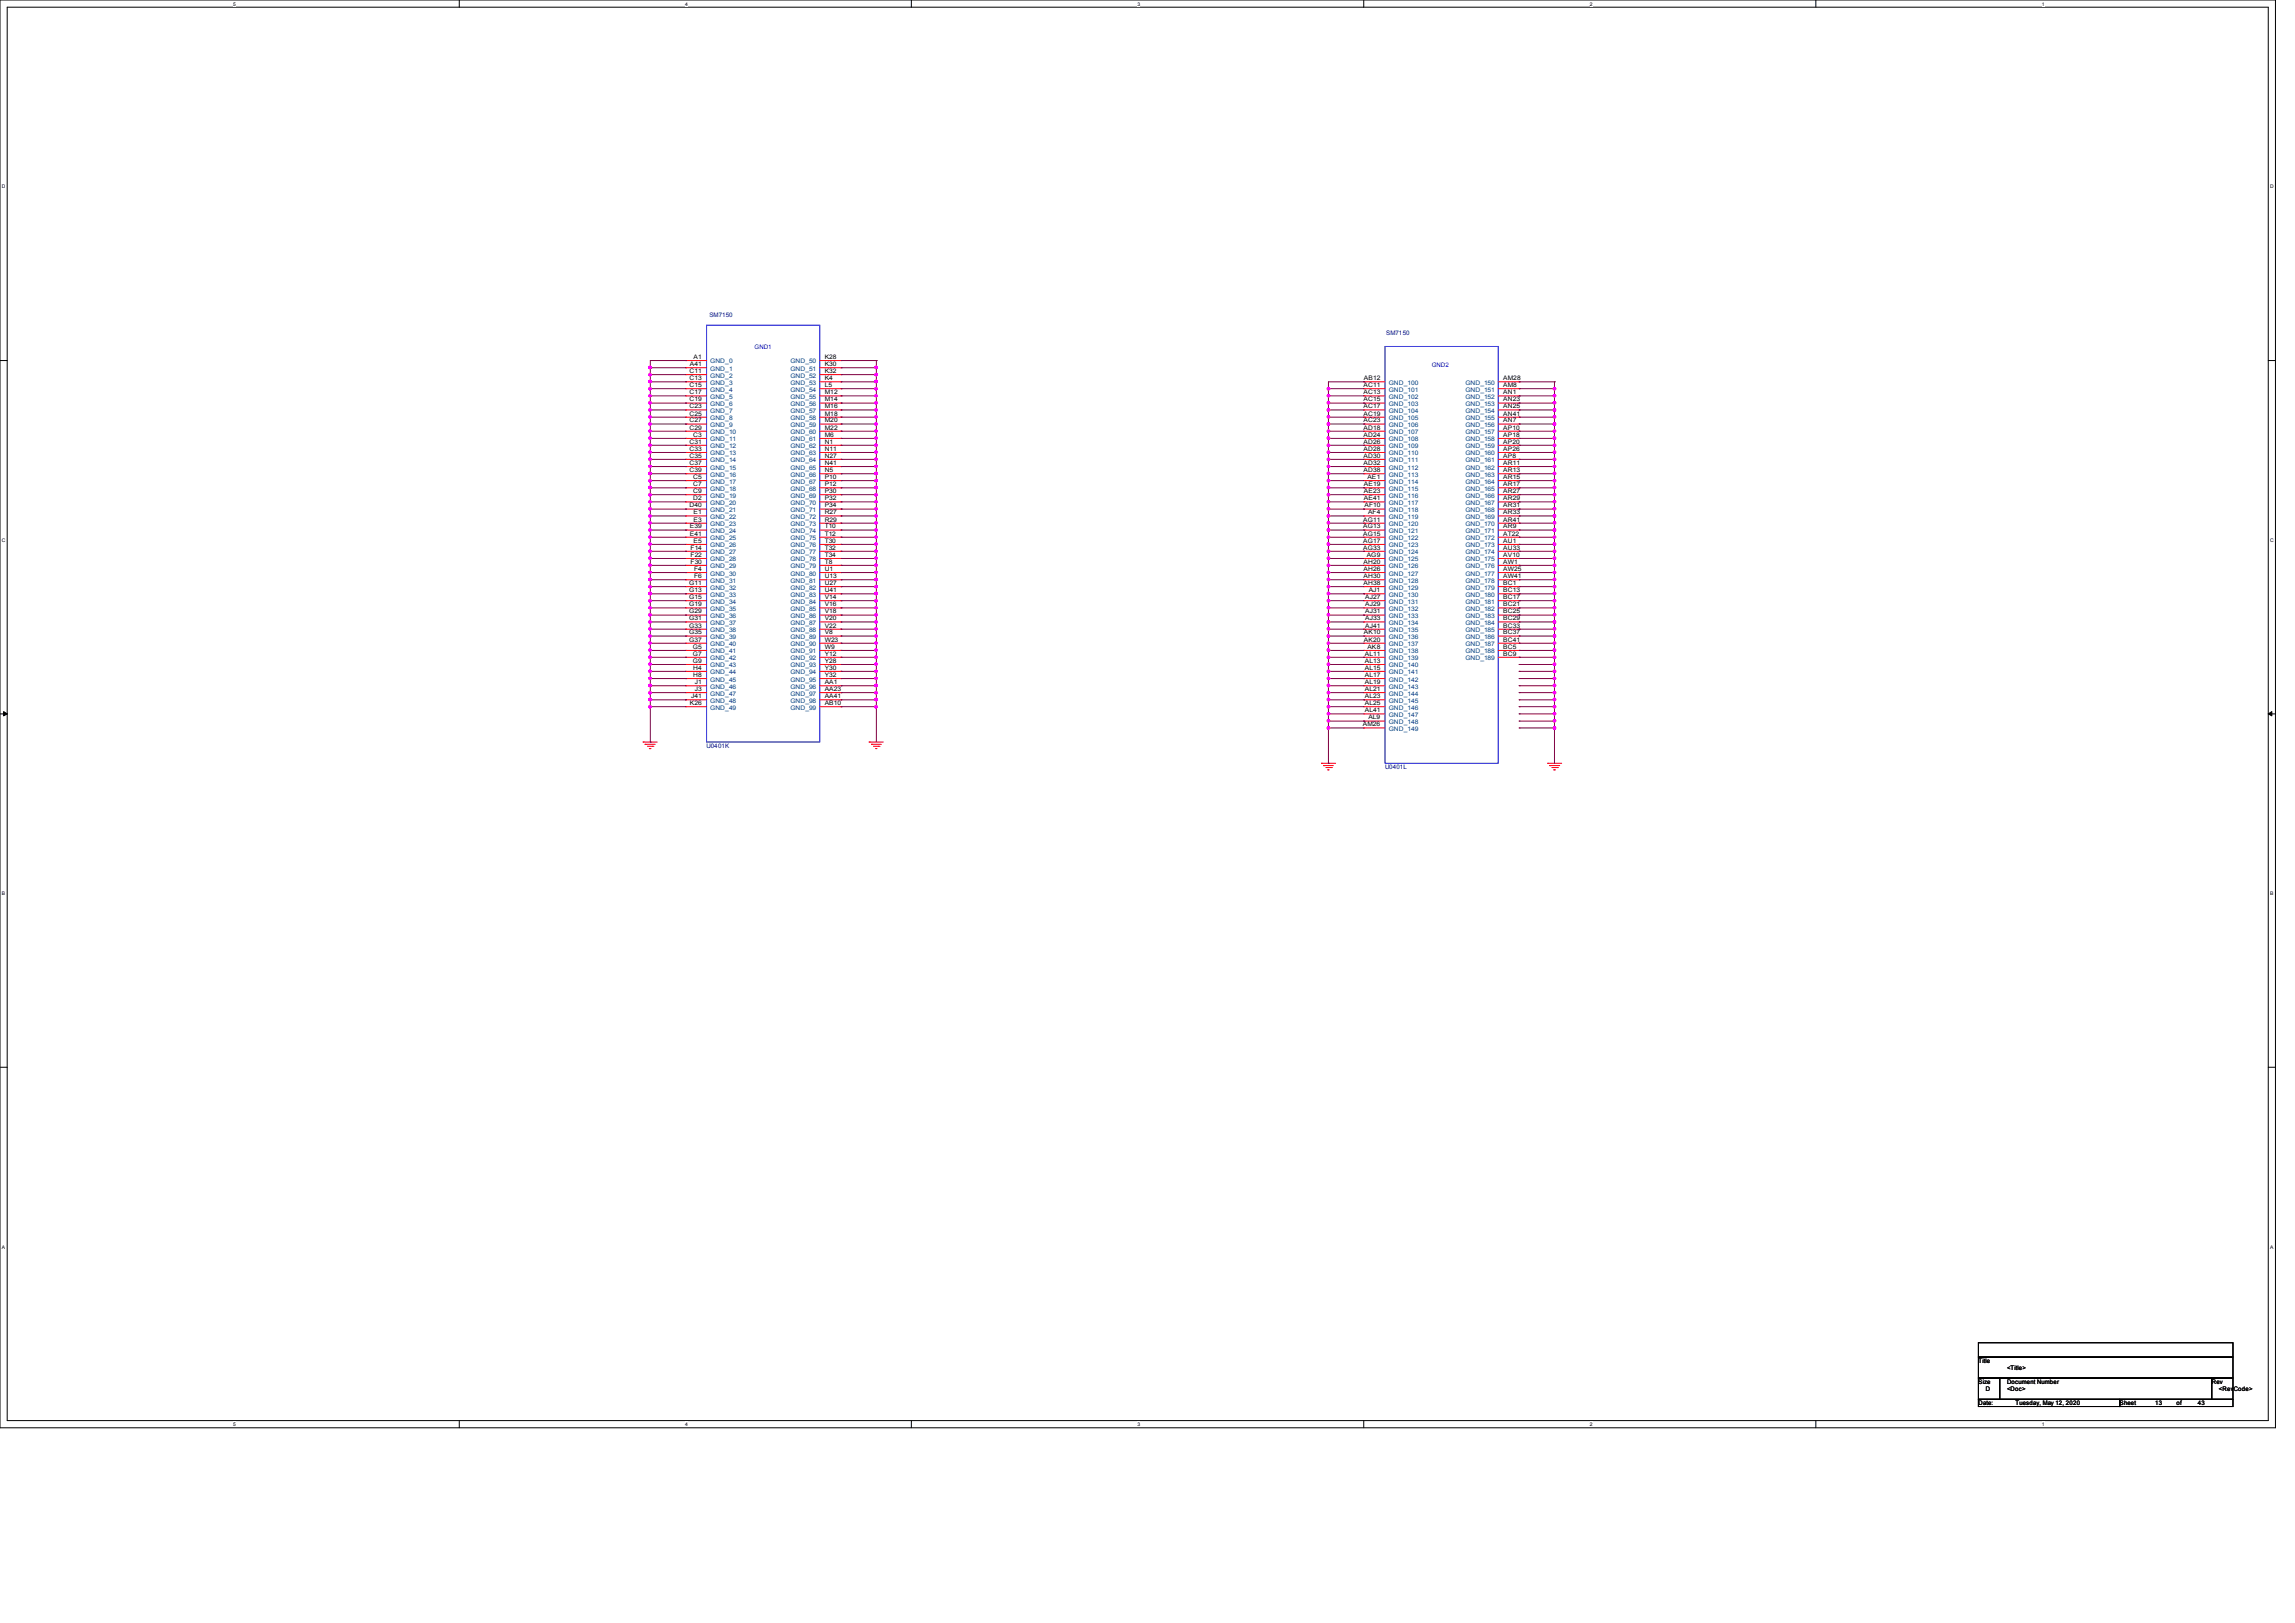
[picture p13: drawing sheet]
<svg xmlns="http://www.w3.org/2000/svg" width="297mm" height="210mm" viewBox="0 0 297 210" stroke-linecap="round" stroke-linejoin="round" font-family="sans-serif">
<defs><g id="words">
<g font-size=".8" fill="#000080">
<text x="91.8" y="41">SM7150</text>
<text x="179.4" y="43.4">SM7150</text>
<text x="91.4" y="96.8">U0401K</text>
<text x="179.2" y="99.5">U0401L</text>
</g>
<g font-size=".8">
<text x="89.3" y="47.4">A41</text>
<text x="89.8" y="46.4">A1</text>
<text x="106.7" y="46.4">K28</text>
<text x="106.7" y="47.4">K30</text>
<text x="89.2" y="48.3">C11</text>
<text x="89.2" y="49.2">C13</text>
<text x="89.2" y="50.1">C15</text>
<text x="89.2" y="51">C17</text>
<text x="89.2" y="51.9">C19</text>
<text x="89.2" y="52.8">C23</text>
<text x="89.2" y="53.8">C25</text>
<text x="106.7" y="48.3">K32</text>
<text x="106.7" y="49.2">K4</text>
<text x="106.7" y="50.1">L5</text>
<text x="106.7" y="51">M12</text>
<text x="106.7" y="51.9">M14</text>
<text x="106.7" y="52.8">M16</text>
<text x="106.7" y="53.8">M18</text>
<text x="176.5" y="50.1">AC11</text>
<text x="176.5" y="51">AC13</text>
<text x="176.5" y="51.9">AC15</text>
<text x="176.5" y="52.8">AC17</text>
<text x="176.5" y="53.8">AC19</text>
<text x="176.5" y="49.2">AB12</text>
<text x="194.5" y="49.2">AM28</text>
<text x="194.5" y="50.1">AM8</text>
<text x="194.5" y="51">AN1</text>
<text x="194.5" y="51.9">AN23</text>
<text x="194.5" y="52.8">AN25</text>
<text x="194.5" y="53.8">AN41</text>
<text x="89.2" y="54.7">C27</text>
<text x="89.2" y="55.6">C29</text>
<text x="89.2" y="57.4">C31</text>
<text x="89.2" y="58.3">C33</text>
<text x="89.2" y="59.2">C35</text>
<text x="89.7" y="56.5">C3</text>
<text x="106.7" y="54.7">M20</text>
<text x="106.7" y="55.6">M22</text>
<text x="106.7" y="56.5">M6</text>
<text x="106.7" y="57.4">N1</text>
<text x="106.7" y="58.3">N11</text>
<text x="106.7" y="59.2">N27</text>
<text x="176.5" y="54.7">AC23</text>
<text x="176.5" y="55.6">AD18</text>
<text x="176.5" y="56.5">AD24</text>
<text x="176.5" y="57.4">AD26</text>
<text x="176.5" y="58.3">AD28</text>
<text x="176.5" y="59.2">AD30</text>
<text x="194.5" y="54.7">AN7</text>
<text x="194.5" y="55.6">AP10</text>
<text x="194.5" y="56.5">AP18</text>
<text x="194.5" y="57.4">AP20</text>
<text x="194.5" y="58.3">AP26</text>
<text x="194.5" y="59.2">AP8</text>
<text x="89.2" y="60.2">C37</text>
<text x="89.2" y="61.1">C39</text>
<text x="89.2" y="65.7">D40</text>
<text x="89.7" y="62">C5</text>
<text x="89.7" y="62.9">C7</text>
<text x="89.7" y="63.8">C9</text>
<text x="89.7" y="64.7">D2</text>
<text x="106.7" y="60.2">N41</text>
<text x="106.7" y="61.1">N5</text>
<text x="106.7" y="62">P10</text>
<text x="106.7" y="62.9">P12</text>
<text x="106.7" y="63.8">P30</text>
<text x="106.7" y="64.7">P32</text>
<text x="106.7" y="65.7">P34</text>
<text x="176.5" y="60.2">AD32</text>
<text x="176.5" y="61.1">AD38</text>
<text x="176.5" y="62.9">AE19</text>
<text x="176.5" y="63.8">AE23</text>
<text x="176.5" y="64.7">AE41</text>
<text x="176.6" y="65.7">AF10</text>
<text x="177" y="62">AE1</text>
<text x="194.5" y="60.2">AR11</text>
<text x="194.5" y="61.1">AR13</text>
<text x="194.5" y="62">AR15</text>
<text x="194.5" y="62.9">AR17</text>
<text x="194.5" y="63.8">AR27</text>
<text x="194.5" y="64.7">AR29</text>
<text x="194.5" y="65.7">AR31</text>
<text x="89.3" y="68.4">E39</text>
<text x="89.3" y="69.3">E41</text>
<text x="89.4" y="71.1">F14</text>
<text x="89.8" y="66.5">E1</text>
<text x="89.8" y="67.5">E3</text>
<text x="89.8" y="70.2">E5</text>
<text x="106.7" y="66.5">R27</text>
<text x="106.7" y="67.5">R29</text>
<text x="106.7" y="68.4">T10</text>
<text x="106.7" y="69.3">T12</text>
<text x="106.7" y="70.2">T30</text>
<text x="106.7" y="71.1">T32</text>
<text x="176.4" y="67.5">AG11</text>
<text x="176.4" y="68.4">AG13</text>
<text x="176.4" y="69.3">AG15</text>
<text x="176.4" y="70.2">AG17</text>
<text x="176.4" y="71.1">AG33</text>
<text x="177.1" y="66.5">AF4</text>
<text x="194.5" y="66.5">AR33</text>
<text x="194.5" y="67.5">AR41</text>
<text x="194.5" y="68.4">AR9</text>
<text x="194.5" y="69.3">AT22</text>
<text x="194.5" y="70.2">AU1</text>
<text x="194.5" y="71.1">AU33</text>
<text x="89.2" y="75.7">G11</text>
<text x="89.2" y="76.6">G13</text>
<text x="89.2" y="77.5">G15</text>
<text x="89.4" y="72.1">F22</text>
<text x="89.4" y="72.9">F30</text>
<text x="89.8" y="73.9">F4</text>
<text x="89.8" y="74.8">F6</text>
<text x="106.7" y="72.1">T34</text>
<text x="106.7" y="72.9">T8</text>
<text x="106.7" y="73.9">U1</text>
<text x="106.7" y="74.8">U13</text>
<text x="106.7" y="75.7">U27</text>
<text x="106.7" y="76.6">U41</text>
<text x="106.7" y="77.5">V14</text>
<text x="176.5" y="72.9">AH20</text>
<text x="176.5" y="73.9">AH26</text>
<text x="176.5" y="74.8">AH30</text>
<text x="176.5" y="75.7">AH38</text>
<text x="176.7" y="77.5">AJ27</text>
<text x="176.9" y="72.1">AG9</text>
<text x="177.1" y="76.6">AJ1</text>
<text x="194.5" y="72.1">AV10</text>
<text x="194.5" y="72.9">AW1</text>
<text x="194.5" y="73.9">AW25</text>
<text x="194.5" y="74.8">AW41</text>
<text x="194.5" y="75.7">BC1</text>
<text x="194.5" y="76.6">BC13</text>
<text x="194.5" y="77.5">BC17</text>
<text x="89.2" y="78.4">G19</text>
<text x="89.2" y="79.4">G29</text>
<text x="89.2" y="80.3">G31</text>
<text x="89.2" y="81.2">G33</text>
<text x="89.2" y="82.1">G35</text>
<text x="89.2" y="83">G37</text>
<text x="89.7" y="83.9">G5</text>
<text x="106.7" y="78.4">V16</text>
<text x="106.7" y="79.4">V18</text>
<text x="106.7" y="80.3">V20</text>
<text x="106.7" y="81.2">V22</text>
<text x="106.7" y="82.1">V8</text>
<text x="106.7" y="83">W23</text>
<text x="106.7" y="83.9">W9</text>
<text x="176.5" y="82.1">AK10</text>
<text x="176.5" y="83">AK20</text>
<text x="176.7" y="78.4">AJ29</text>
<text x="176.7" y="79.4">AJ31</text>
<text x="176.7" y="80.3">AJ33</text>
<text x="176.7" y="81.2">AJ41</text>
<text x="177" y="83.9">AK8</text>
<text x="194.5" y="78.4">BC21</text>
<text x="194.5" y="79.4">BC25</text>
<text x="194.5" y="80.3">BC29</text>
<text x="194.5" y="81.2">BC33</text>
<text x="194.5" y="82.1">BC37</text>
<text x="194.5" y="83">BC41</text>
<text x="194.5" y="83.9">BC5</text>
<text x="89.7" y="84.8">G7</text>
<text x="89.7" y="85.8">G9</text>
<text x="89.7" y="86.7">H4</text>
<text x="89.7" y="87.6">H8</text>
<text x="89.9" y="88.5">J1</text>
<text x="89.9" y="89.4">J3</text>
<text x="106.7" y="84.8">Y12</text>
<text x="106.7" y="85.8">Y28</text>
<text x="106.7" y="86.7">Y30</text>
<text x="106.7" y="87.6">Y32</text>
<text x="106.7" y="88.5">AA1</text>
<text x="106.7" y="89.4">AA23</text>
<text x="176.6" y="84.8">AL11</text>
<text x="176.6" y="85.8">AL13</text>
<text x="176.6" y="86.7">AL15</text>
<text x="176.6" y="87.6">AL17</text>
<text x="176.6" y="88.5">AL19</text>
<text x="176.6" y="89.4">AL21</text>
<text x="194.5" y="84.8">BC9</text>
<text x="89.3" y="91.2">K26</text>
<text x="89.5" y="90.3">J41</text>
<text x="106.7" y="90.3">AA41</text>
<text x="106.7" y="91.2">AB10</text>
<text x="176.4" y="94">AM26</text>
<text x="176.6" y="90.3">AL23</text>
<text x="176.6" y="91.2">AL25</text>
<text x="176.6" y="92.2">AL41</text>
<text x="177.1" y="93.1">AL9</text>
<text x="256" y="176.4">Title</text>
<text x="256" y="179.1">Size</text>
<text x="259.7" y="179.1">Document Number</text>
<text x="259.7" y="177.2">&lt;Title&gt;</text>
<text x="286.2" y="179.1">Rev</text>
<text x="256" y="181.8">Date:</text>
<text x="257" y="180">D</text>
<text x="259.7" y="180">&lt;Doc&gt;</text>
<text x="260.8" y="181.8">Tuesday, May 12, 2020</text>
<text x="274.3" y="181.8">Sheet</text>
<text x="278.9" y="181.8">13</text>
<text x="281.7" y="181.8">of</text>
<text x="284.4" y="181.8">43</text>
<text x="287.2" y="180">&lt;RevCode&gt;</text>
</g>
<g font-size=".8" fill="#004080">
<text x="91.9" y="47">GND_0</text>
<text x="91.9" y="48">GND_1</text>
<text x="102.3" y="47">GND_50</text>
<text x="102.3" y="48">GND_51</text>
<text x="91.9" y="48.9">GND_2</text>
<text x="91.9" y="49.8">GND_3</text>
<text x="91.9" y="50.7">GND_4</text>
<text x="91.9" y="51.6">GND_5</text>
<text x="91.9" y="52.5">GND_6</text>
<text x="91.9" y="53.4">GND_7</text>
<text x="102.3" y="48.9">GND_52</text>
<text x="102.3" y="49.8">GND_53</text>
<text x="102.3" y="50.7">GND_54</text>
<text x="102.3" y="51.6">GND_55</text>
<text x="102.3" y="52.5">GND_56</text>
<text x="102.3" y="53.4">GND_57</text>
<text x="179.7" y="49.8">GND_100</text>
<text x="179.7" y="50.7">GND_101</text>
<text x="179.7" y="51.6">GND_102</text>
<text x="179.7" y="52.5">GND_103</text>
<text x="179.7" y="53.4">GND_104</text>
<text x="189.6" y="49.8">GND_150</text>
<text x="189.6" y="50.7">GND_151</text>
<text x="189.6" y="51.6">GND_152</text>
<text x="189.6" y="52.5">GND_153</text>
<text x="189.6" y="53.4">GND_154</text>
<text x="91.9" y="54.4">GND_8</text>
<text x="91.9" y="55.2">GND_9</text>
<text x="91.9" y="56.2">GND_10</text>
<text x="91.9" y="57.1">GND_11</text>
<text x="91.9" y="58">GND_12</text>
<text x="91.9" y="58.9">GND_13</text>
<text x="91.9" y="59.8">GND_14</text>
<text x="102.3" y="54.4">GND_58</text>
<text x="102.3" y="55.2">GND_59</text>
<text x="102.3" y="56.2">GND_60</text>
<text x="102.3" y="57.1">GND_61</text>
<text x="102.3" y="58">GND_62</text>
<text x="102.3" y="58.9">GND_63</text>
<text x="102.3" y="59.8">GND_64</text>
<text x="179.7" y="54.4">GND_105</text>
<text x="179.7" y="55.2">GND_106</text>
<text x="179.7" y="56.2">GND_107</text>
<text x="179.7" y="57.1">GND_108</text>
<text x="179.7" y="58">GND_109</text>
<text x="179.7" y="58.9">GND_110</text>
<text x="179.7" y="59.8">GND_111</text>
<text x="189.6" y="54.4">GND_155</text>
<text x="189.6" y="55.2">GND_156</text>
<text x="189.6" y="56.2">GND_157</text>
<text x="189.6" y="57.1">GND_158</text>
<text x="189.6" y="58">GND_159</text>
<text x="189.6" y="58.9">GND_160</text>
<text x="189.6" y="59.8">GND_161</text>
<text x="91.9" y="60.7">GND_15</text>
<text x="91.9" y="61.7">GND_16</text>
<text x="91.9" y="62.6">GND_17</text>
<text x="91.9" y="63.5">GND_18</text>
<text x="91.9" y="64.4">GND_19</text>
<text x="91.9" y="65.3">GND_20</text>
<text x="102.3" y="60.7">GND_65</text>
<text x="102.3" y="61.7">GND_66</text>
<text x="102.3" y="62.6">GND_67</text>
<text x="102.3" y="63.5">GND_68</text>
<text x="102.3" y="64.4">GND_69</text>
<text x="102.3" y="65.3">GND_70</text>
<text x="179.7" y="60.7">GND_112</text>
<text x="179.7" y="61.7">GND_113</text>
<text x="179.7" y="62.6">GND_114</text>
<text x="179.7" y="63.5">GND_115</text>
<text x="179.7" y="64.4">GND_116</text>
<text x="179.7" y="65.3">GND_117</text>
<text x="189.6" y="60.7">GND_162</text>
<text x="189.6" y="61.7">GND_163</text>
<text x="189.6" y="62.6">GND_164</text>
<text x="189.6" y="63.5">GND_165</text>
<text x="189.6" y="64.4">GND_166</text>
<text x="189.6" y="65.3">GND_167</text>
<text x="91.9" y="66.3">GND_21</text>
<text x="91.9" y="67.1">GND_22</text>
<text x="91.9" y="68.1">GND_23</text>
<text x="91.9" y="69">GND_24</text>
<text x="91.9" y="69.9">GND_25</text>
<text x="91.9" y="70.8">GND_26</text>
<text x="91.9" y="71.7">GND_27</text>
<text x="102.3" y="66.3">GND_71</text>
<text x="102.3" y="67.1">GND_72</text>
<text x="102.3" y="68.1">GND_73</text>
<text x="102.3" y="69">GND_74</text>
<text x="102.3" y="69.9">GND_75</text>
<text x="102.3" y="70.8">GND_76</text>
<text x="102.3" y="71.7">GND_77</text>
<text x="179.7" y="66.3">GND_118</text>
<text x="179.7" y="67.1">GND_119</text>
<text x="179.7" y="68.1">GND_120</text>
<text x="179.7" y="69">GND_121</text>
<text x="179.7" y="69.9">GND_122</text>
<text x="179.7" y="70.8">GND_123</text>
<text x="179.7" y="71.7">GND_124</text>
<text x="189.6" y="66.3">GND_168</text>
<text x="189.6" y="67.1">GND_169</text>
<text x="189.6" y="68.1">GND_170</text>
<text x="189.6" y="69">GND_171</text>
<text x="189.6" y="69.9">GND_172</text>
<text x="189.6" y="70.8">GND_173</text>
<text x="189.6" y="71.7">GND_174</text>
<text x="91.9" y="72.6">GND_28</text>
<text x="91.9" y="73.5">GND_29</text>
<text x="91.9" y="74.5">GND_30</text>
<text x="91.9" y="75.4">GND_31</text>
<text x="91.9" y="76.3">GND_32</text>
<text x="91.9" y="77.2">GND_33</text>
<text x="102.3" y="72.6">GND_78</text>
<text x="102.3" y="73.5">GND_79</text>
<text x="102.3" y="74.5">GND_80</text>
<text x="102.3" y="75.4">GND_81</text>
<text x="102.3" y="76.3">GND_82</text>
<text x="102.3" y="77.2">GND_83</text>
<text x="179.7" y="72.6">GND_125</text>
<text x="179.7" y="73.5">GND_126</text>
<text x="179.7" y="74.5">GND_127</text>
<text x="179.7" y="75.4">GND_128</text>
<text x="179.7" y="76.3">GND_129</text>
<text x="179.7" y="77.2">GND_130</text>
<text x="189.6" y="72.6">GND_175</text>
<text x="189.6" y="73.5">GND_176</text>
<text x="189.6" y="74.5">GND_177</text>
<text x="189.6" y="75.4">GND_178</text>
<text x="189.6" y="76.3">GND_179</text>
<text x="189.6" y="77.2">GND_180</text>
<text x="91.9" y="78.1">GND_34</text>
<text x="91.9" y="79">GND_35</text>
<text x="91.9" y="80">GND_36</text>
<text x="91.9" y="80.9">GND_37</text>
<text x="91.9" y="81.8">GND_38</text>
<text x="91.9" y="82.7">GND_39</text>
<text x="91.9" y="83.6">GND_40</text>
<text x="102.3" y="78.1">GND_84</text>
<text x="102.3" y="79">GND_85</text>
<text x="102.3" y="80">GND_86</text>
<text x="102.3" y="80.9">GND_87</text>
<text x="102.3" y="81.8">GND_88</text>
<text x="102.3" y="82.7">GND_89</text>
<text x="102.3" y="83.6">GND_90</text>
<text x="179.7" y="78.1">GND_131</text>
<text x="179.7" y="79">GND_132</text>
<text x="179.7" y="80">GND_133</text>
<text x="179.7" y="80.9">GND_134</text>
<text x="179.7" y="81.8">GND_135</text>
<text x="179.7" y="82.7">GND_136</text>
<text x="179.7" y="83.6">GND_137</text>
<text x="189.6" y="78.1">GND_181</text>
<text x="189.6" y="79">GND_182</text>
<text x="189.6" y="80">GND_183</text>
<text x="189.6" y="80.9">GND_184</text>
<text x="189.6" y="81.8">GND_185</text>
<text x="189.6" y="82.7">GND_186</text>
<text x="189.6" y="83.6">GND_187</text>
<text x="91.9" y="84.5">GND_41</text>
<text x="91.9" y="85.4">GND_42</text>
<text x="91.9" y="86.4">GND_43</text>
<text x="91.9" y="87.2">GND_44</text>
<text x="91.9" y="88.2">GND_45</text>
<text x="91.9" y="89.1">GND_46</text>
<text x="102.3" y="84.5">GND_91</text>
<text x="102.3" y="85.4">GND_92</text>
<text x="102.3" y="86.4">GND_93</text>
<text x="102.3" y="87.2">GND_94</text>
<text x="102.3" y="88.2">GND_95</text>
<text x="102.3" y="89.1">GND_96</text>
<text x="179.7" y="84.5">GND_138</text>
<text x="179.7" y="85.4">GND_139</text>
<text x="179.7" y="86.4">GND_140</text>
<text x="179.7" y="87.2">GND_141</text>
<text x="179.7" y="88.2">GND_142</text>
<text x="179.7" y="89.1">GND_143</text>
<text x="189.6" y="84.5">GND_188</text>
<text x="189.6" y="85.4">GND_189</text>
<text x="91.9" y="90">GND_47</text>
<text x="91.9" y="90.9">GND_48</text>
<text x="91.9" y="91.8">GND_49</text>
<text x="102.3" y="90">GND_97</text>
<text x="102.3" y="90.9">GND_98</text>
<text x="102.3" y="91.8">GND_99</text>
<text x="179.7" y="90">GND_144</text>
<text x="179.7" y="90.9">GND_145</text>
<text x="179.7" y="91.8">GND_146</text>
<text x="179.7" y="92.8">GND_147</text>
<text x="179.7" y="93.7">GND_148</text>
<text x="179.7" y="94.6">GND_149</text>
</g>
<g font-size=".8" fill="#00f">
<text x="97.7" y="45.1">GND1</text>
<text x="185.3" y="47.5">GND2</text>
</g>
<g font-size=".6">
<text x="30.2" y=".7">5</text>
<text x="88.7" y=".7">4</text>
<text x="147.2" y=".7">3</text>
<text x="205.7" y=".7">2</text>
<text x="264.2" y=".7">1</text>
<text x=".3" y="24.4">D</text>
<text x="293.8" y="24.4">D</text>
<text x=".3" y="70.1">C</text>
<text x="293.8" y="70.1">C</text>
<text x=".3" y="115.8">B</text>
<text x="293.8" y="115.8">B</text>
<text x=".3" y="161.5">A</text>
<text x="293.8" y="161.5">A</text>
<text x="30.2" y="184.5">5</text>
<text x="88.7" y="184.5">4</text>
<text x="147.2" y="184.5">3</text>
<text x="205.7" y="184.5">2</text>
<text x="264.2" y="184.5">1</text>
</g>
</g></defs>
<path d="M0 0h294.5v184.7h-294.5zM.9 .9h292.6v182.9h-292.6z" fill="none" stroke="#000" stroke-width=".13"/>
<g fill="#fff">
<path d="M30.2 .1h.3v.7h-.3z"/>
<path d="M30.2 183.9h.3v.8h-.3z"/>
</g>
<path d="M59.4 0v.9M59.4 183.8v.9" fill="none" stroke="#000" stroke-width=".13"/>
<g fill="#fff">
<path d="M88.7 .1h.3v.7h-.3z"/>
<path d="M88.7 183.9h.3v.8h-.3z"/>
</g>
<path d="M117.9 0v.9M117.9 183.8v.9" fill="none" stroke="#000" stroke-width=".13"/>
<g fill="#fff">
<path d="M147.2 .1h.3v.7h-.3z"/>
<path d="M147.2 183.9h.3v.8h-.3z"/>
</g>
<path d="M176.5 0v.9M176.5 183.8v.9" fill="none" stroke="#000" stroke-width=".13"/>
<g fill="#fff">
<path d="M205.7 .1h.4v.7h-.4z"/>
<path d="M205.7 183.9h.4v.8h-.4z"/>
</g>
<path d="M235 0v.9M235 183.8v.9" fill="none" stroke="#000" stroke-width=".13"/>
<g fill="#fff">
<path d="M264.2 .1h.4v.7h-.4z"/>
<path d="M264.2 183.9h.4v.8h-.4z"/>
<path d="M.3 23.8h.4v.7h-.4z"/>
<path d="M293.8 23.8h.5v.7h-.5z"/>
<path d="M.3 69.5h.4v.7h-.4z"/>
<path d="M293.8 69.5h.5v.7h-.5z"/>
</g>
<path d="M0 46.7h.9M293.5 46.7h1" fill="none" stroke="#000" stroke-width=".13"/>
<g fill="#fff">
<path d="M.3 115.2h.4v.8h-.4z"/>
<path d="M293.8 115.2h.4v.8h-.4z"/>
</g>
<path d="M0 92.4h.9M293.5 92.4h1" fill="none" stroke="#000" stroke-width=".13"/>
<path d="M.5 92.1l.4 .3-.4 .2zM293.5 92.4l.5-.3v.5z" fill="#000" stroke="#000" stroke-width=".13"/>
<g fill="#fff">
<path d="M.3 161h.3v.7h-.3z"/>
<path d="M293.8 161h.4v.7h-.4z"/>
</g>
<path d="M0 138.1h.9M293.5 138.1h1M256 173.7h33v1.9h-33zM256 175.6h33v2.7h-33zM256 178.3h2.8v2.8h-2.8zM258.8 178.3h27.4v2.8h-27.4zM286.2 178.3h2.8v2.8h-2.8zM256 181.1h18.3v.9h-18.3zM274.3 181.1h14.7v.9h-14.7z" fill="none" stroke="#000" stroke-width=".13"/>
<g fill="none" stroke="#f00" stroke-width=".13">
<path d="M88.7 46.7h.1M88.7 47.6h.1M88.7 48.5h.1M88.7 49.4h.1M88.7 50.3h.1M88.7 51.2h.1M88.7 52.2h.1M88.7 53h.1M88.7 54h.1M88.7 54.9h.1M88.7 55.8h.1M88.7 56.7h.1"/>
<path d="M88.7 57.6h.1M88.7 58.5h.1M88.7 59.4h.1M88.7 49.4h2.7M88.7 50.3h2.7M88.7 51.2h2.7M88.7 52.2h2.7M88.7 53h2.7M88.7 54h2.7M88.7 54.9h2.7M88.7 55.8h2.7M88.7 56.7h2.7"/>
<path d="M88.7 57.6h2.7M88.7 58.5h2.7M88.7 59.4h2.7M88.7 46.7h2.7M88.7 47.6h2.7M88.7 48.5h2.7M106.1 49.4h2.7M106.1 50.3h2.7M106.1 51.2h2.7M106.1 52.2h2.7M106.1 53h2.7M106.1 54h2.7"/>
<path d="M106.1 54.9h2.7M106.1 55.8h2.7M106.1 56.7h2.7M106.1 57.6h2.7M106.1 58.5h2.7M106.1 59.4h2.7M106.1 46.7h2.7M106.1 47.6h2.7M106.1 48.5h2.7M108.8 46.7h.1M108.8 47.6h.1M108.8 48.5h.1"/>
<path d="M108.8 49.4h.1M108.8 50.3h.1M108.8 51.2h.1M108.8 52.2h.1M108.8 53h.1M108.8 54h.1M108.8 54.9h.1M108.8 55.8h.1M108.8 56.7h.1M108.8 57.6h.1M108.8 58.5h.1M108.8 59.4h.1"/>
<path d="M176.5 49.4h.1M176.5 50.3h.1M176.5 51.2h.1M176.5 52.2h.1M176.5 53h.1M176.5 54h.1M176.5 54.9h.1M176.5 55.8h.1M176.5 56.7h.1M176.5 57.6h.1M176.5 58.5h.1M176.5 59.4h.1"/>
<path d="M176.5 49.4h2.7M176.5 50.3h2.7M176.5 51.2h2.7M176.5 52.2h2.7M176.5 53h2.7M176.5 54h2.7M176.5 54.9h2.7M176.5 55.8h2.7M176.5 56.7h2.7M176.5 57.6h2.7M176.5 58.5h2.7M176.5 59.4h2.7"/>
<path d="M193.9 49.4h2.7M193.9 50.3h2.7M193.9 51.2h2.7M193.9 52.2h2.7M193.9 53h2.7M193.9 54h2.7M193.9 54.9h2.7M193.9 55.8h2.7M193.9 56.7h2.7M193.9 57.6h2.7M193.9 58.5h2.7M193.9 59.4h2.7"/>
<path d="M196.6 49.4h.1M196.6 50.3h.1M196.6 51.2h.1M196.6 52.2h.1M196.6 53h.1M196.6 54h.1M196.6 54.9h.1M196.6 55.8h.1M196.6 56.7h.1M196.6 57.6h.1M196.6 58.5h.1M196.6 59.4h.1"/>
<path d="M88.7 60.4h.1M88.7 61.3h.1M88.7 62.2h.1M88.7 63.1h.1M88.7 64h.1M88.7 64.9h.1M88.7 65.9h.1M88.7 66.8h.1M88.7 67.7h.1M88.7 68.6h.1M88.7 69.5h.1M88.7 70.4h.1"/>
<path d="M88.7 71.3h.1M88.7 72.3h.1M88.7 73.2h.1M88.7 74.1h.1M88.7 75h.1M88.7 75.9h.1M88.7 76.8h.1M88.7 77.7h.1M88.7 78.7h.1M88.7 79.6h.1M88.7 60.4h2.7M88.7 61.3h2.7"/>
<path d="M88.7 62.2h2.7M88.7 63.1h2.7M88.7 64h2.7M88.7 64.9h2.7M88.7 65.9h2.7M88.7 66.8h2.7M88.7 67.7h2.7M88.7 68.6h2.7M88.7 69.5h2.7M88.7 70.4h2.7M88.7 71.3h2.7M88.7 72.3h2.7"/>
<path d="M88.7 73.2h2.7M88.7 74.1h2.7M88.7 75h2.7M88.7 75.9h2.7M88.7 76.8h2.7M88.7 77.7h2.7M88.7 78.7h2.7M88.7 79.6h2.7M106.1 60.4h2.7M106.1 61.3h2.7M106.1 62.2h2.7M106.1 63.1h2.7"/>
<path d="M106.1 64h2.7M106.1 64.9h2.7M106.1 65.9h2.7M106.1 66.8h2.7M106.1 67.7h2.7M106.1 68.6h2.7M106.1 69.5h2.7M106.1 70.4h2.7M106.1 71.3h2.7M106.1 72.3h2.7M106.1 73.2h2.7M106.1 74.1h2.7"/>
<path d="M106.1 75h2.7M106.1 75.9h2.7M106.1 76.8h2.7M106.1 77.7h2.7M106.1 78.7h2.7M106.1 79.6h2.7M108.8 60.4h.1M108.8 61.3h.1M108.8 62.2h.1M108.8 63.1h.1M108.8 64h.1M108.8 64.9h.1"/>
<path d="M108.8 65.9h.1M108.8 66.8h.1M108.8 67.7h.1M108.8 68.6h.1M108.8 69.5h.1M108.8 70.4h.1M108.8 71.3h.1M108.8 72.3h.1M108.8 73.2h.1M108.8 74.1h.1M108.8 75h.1M108.8 75.9h.1"/>
<path d="M108.8 76.8h.1M108.8 77.7h.1M108.8 78.7h.1M108.8 79.6h.1M176.5 60.4h.1M176.5 61.3h.1M176.5 62.2h.1M176.5 63.1h.1M176.5 64h.1M176.5 64.9h.1M176.5 65.9h.1M176.5 66.8h.1"/>
<path d="M176.5 67.7h.1M176.5 68.6h.1M176.5 69.5h.1M176.5 70.4h.1M176.5 71.3h.1M176.5 72.3h.1M176.5 73.2h.1M176.5 74.1h.1M176.5 75h.1M176.5 75.9h.1M176.5 76.8h.1M176.5 77.7h.1"/>
<path d="M176.5 78.7h.1M176.5 79.6h.1M176.5 60.4h2.7M176.5 61.3h2.7M176.5 62.2h2.7M176.5 63.1h2.7M176.5 64h2.7M176.5 64.9h2.7M176.5 65.9h2.7M176.5 66.8h2.7M176.5 67.7h2.7M176.5 68.6h2.7"/>
<path d="M176.5 69.5h2.7M176.5 70.4h2.7M176.5 71.3h2.7M176.5 72.3h2.7M176.5 73.2h2.7M176.5 74.1h2.7M176.5 75h2.7M176.5 75.9h2.7M176.5 76.8h2.7M176.5 77.7h2.7M176.5 78.7h2.7M176.5 79.6h2.7"/>
<path d="M193.9 60.4h2.7M193.9 61.3h2.7M193.9 62.2h2.7M193.9 63.1h2.7M193.9 64h2.7M193.9 64.9h2.7M193.9 65.9h2.7M193.9 66.8h2.7M193.9 67.7h2.7M193.9 68.6h2.7M193.9 69.5h2.7M193.9 70.4h2.7"/>
<path d="M193.9 71.3h2.7M193.9 72.3h2.7M193.9 73.2h2.7M193.9 74.1h2.7M193.9 75h2.7M193.9 75.9h2.7M193.9 76.8h2.7M193.9 77.7h2.7M193.9 78.7h2.7M193.9 79.6h2.7M196.6 60.4h.1M196.6 61.3h.1"/>
<path d="M196.6 62.2h.1M196.6 63.1h.1M196.6 64h.1M196.6 64.9h.1M196.6 65.9h.1M196.6 66.8h.1M196.6 67.7h.1M196.6 68.6h.1M196.6 69.5h.1M196.6 70.4h.1M196.6 71.3h.1M196.6 72.3h.1"/>
<path d="M196.6 73.2h.1M196.6 74.1h.1M196.6 75h.1M196.6 75.9h.1M196.6 76.8h.1M196.6 77.7h.1M196.6 78.7h.1M196.6 79.6h.1M83.2 96h.1M83.2 96h1.8M83.5 96.3h.1M83.5 96.3h1.3"/>
<path d="M83.8 96.6h.7M84 96.9h.1M84 96.9h.2M84.5 96.6h.1M88.7 80.5h.1M88.7 81.4h.1M88.7 82.3h.1M88.7 83.2h.1M88.7 84.2h.1M88.7 85h.1M88.7 86h.1M88.7 86.9h.1"/>
<path d="M88.7 87.8h.1M88.7 88.7h.1M88.7 89.6h.1M88.7 90.6h.1M88.7 91.4h.1M88.7 80.5h2.7M88.7 81.4h2.7M88.7 82.3h2.7M88.7 83.2h2.7M88.7 84.2h2.7M88.7 85h2.7M88.7 86h2.7"/>
<path d="M88.7 86.9h2.7M88.7 87.8h2.7M88.7 88.7h2.7M88.7 89.6h2.7M88.7 90.6h2.7M88.7 91.4h2.7M106.1 80.5h2.7M106.1 81.4h2.7M106.1 82.3h2.7M106.1 83.2h2.7M106.1 84.2h2.7M106.1 85h2.7"/>
<path d="M106.1 86h2.7M106.1 86.9h2.7M106.1 87.8h2.7M106.1 88.7h2.7M106.1 89.6h2.7M106.1 90.6h2.7M106.1 91.4h2.7M108.8 80.5h.1M108.8 81.4h.1M108.8 82.3h.1M108.8 83.2h.1M108.8 84.2h.1"/>
<path d="M108.8 85h.1M108.8 86h.1M108.8 86.9h.1M108.8 87.8h.1M108.8 88.7h.1M108.8 89.6h.1M108.8 90.6h.1M108.8 91.4h.1M112.5 96h.1M112.5 96h1.8M112.8 96.3h.1M112.8 96.3h1.2"/>
<path d="M113 96.6h.7M113.3 96.9h.1M113.3 96.9h.2M113.7 96.6h.1M171 98.8h.1M171 98.8h1.8M171.3 99.1h.1M171.3 99.1h1.3M171.6 99.3h.7M171.8 99.6h.1M171.8 99.6h.2M172.3 99.3h.1"/>
<path d="M176.5 80.5h.1M176.5 81.4h.1M176.5 82.3h.1M176.5 83.2h.1M176.5 84.2h.1M176.5 85h.1M176.5 86h.1M176.5 86.9h.1M176.5 87.8h.1M176.5 88.7h.1M176.5 89.6h.1M176.5 90.6h.1"/>
<path d="M176.5 91.4h.1M176.5 92.4h.1M176.5 93.3h.1M176.5 94.2h.1M176.5 80.5h2.7M176.5 81.4h2.7M176.5 82.3h2.7M176.5 83.2h2.7M176.5 84.2h2.7M176.5 85h2.7M176.5 86h2.7M176.5 86.9h2.7"/>
<path d="M176.5 87.8h2.7M176.5 88.7h2.7M176.5 89.6h2.7M176.5 90.6h2.7M176.5 91.4h2.7M176.5 92.4h2.7M176.5 93.3h2.7M176.5 94.2h2.7M193.9 80.5h2.7M193.9 81.4h2.7M193.9 82.3h2.7M193.9 83.2h2.7"/>
<path d="M193.9 84.2h2.7M193.9 85h2.7M196.6 80.5h.1M196.6 81.4h.1M196.6 82.3h.1M196.6 83.2h.1M196.6 84.2h.1M196.6 85h.1M200.3 98.8h.1M200.3 98.8h1.8M200.5 99.1h.1M200.5 99.1h1.3"/>
<path d="M200.8 99.3h.7M201.1 99.6h.1M201.1 99.6h.2M201.5 99.3h.1"/>
</g>
<path d="M91.4 42.1h14.7v53.9h-14.7zM179.2 44.8h14.7v54h-14.7z" fill="none" stroke="#00f" stroke-width=".13"/>
<g fill="none" stroke="#800040" stroke-width=".13">
<path d="M84.2 47.6h.1M84.2 48.5h.1M84.2 49.4h.1M84.2 50.3h.1M84.2 51.2h.1M84.2 52.2h.1M84.2 53h.1M84.2 54h.1M84.2 54.9h.1M84.2 55.8h.1M84.2 56.7h.1M84.2 57.6h.1"/>
<path d="M84.2 58.5h.1M84.2 59.4h.1M84.2 47.6h4.5M84.2 48.5h4.5M84.2 49.4h4.5M84.2 50.3h4.5M84.2 51.2h4.5M84.2 52.2h4.5M84.2 53h4.5M84.2 54h4.5M84.2 54.9h4.5M84.2 55.8h4.5"/>
<path d="M84.2 56.7h4.5M84.2 57.6h4.5M84.2 58.5h4.5M84.2 59.4h4.5M88.7 46.7h.1M88.7 49.4h.1M88.7 52.2h.1M88.7 54.9h.1M88.7 57.6h.1M88.7 46.7h-4.5v49.3M108.8 46.7h.1M108.8 47.6h.1"/>
<path d="M108.8 48.5h.1M108.8 49.4h.1M108.8 50.3h.1M108.8 51.2h.1M108.8 52.2h.1M108.8 53h.1M108.8 54h.1M108.8 54.9h.1M108.8 55.8h.1M108.8 56.7h.1M108.8 57.6h.1M108.8 58.5h.1"/>
<path d="M108.8 59.4h.1M108.8 46.7h4.6M108.8 47.6h4.6M108.8 48.5h4.6M108.8 49.4h4.6M108.8 50.3h4.6M108.8 51.2h4.6M108.8 52.2h4.6M108.8 53h4.6M108.8 54h4.6M108.8 54.9h4.6M108.8 55.8h4.6"/>
<path d="M108.8 56.7h4.6M108.8 57.6h4.6M108.8 58.5h4.6M108.8 59.4h4.6M113.4 46.7h.1M113.4 47.6h.1M113.4 48.5h.1M113.4 49.4h.1M113.4 50.3h.1M113.4 51.2h.1M113.4 52.2h.1M113.4 53h.1"/>
<path d="M113.4 54h.1M113.4 54.9h.1M113.4 55.8h.1M113.4 56.7h.1M113.4 57.6h.1M113.4 58.5h.1M113.4 59.4h.1M113.4 46.7v49.3M171.9 50.3h.1M171.9 51.2h.1M171.9 52.2h.1M171.9 53h.1"/>
<path d="M171.9 54h.1M171.9 54.9h.1M171.9 55.8h.1M171.9 56.7h.1M171.9 57.6h.1M171.9 58.5h.1M171.9 59.4h.1M171.9 50.3h4.6M171.9 51.2h4.6M171.9 52.2h4.6M171.9 53h4.6M171.9 54h4.6"/>
<path d="M171.9 54.9h4.6M171.9 55.8h4.6M171.9 56.7h4.6M171.9 57.6h4.6M171.9 58.5h4.6M171.9 59.4h4.6M176.5 49.4h.1M176.5 52.2h.1M176.5 54.9h.1M176.5 57.6h.1M176.5 49.4h-4.6v49.4M196.6 49.4h.1"/>
<path d="M196.6 50.3h.1M196.6 51.2h.1M196.6 52.2h.1M196.6 53h.1M196.6 54h.1M196.6 54.9h.1M196.6 55.8h.1M196.6 56.7h.1M196.6 57.6h.1M196.6 58.5h.1M196.6 59.4h.1M196.6 49.4h4.6"/>
<path d="M196.6 50.3h4.6M196.6 51.2h4.6M196.6 52.2h4.6M196.6 53h4.6M196.6 54h4.6M196.6 54.9h4.6M196.6 55.8h4.6M196.6 56.7h4.6M196.6 57.6h4.6M196.6 58.5h4.6M196.6 59.4h4.6M201.2 49.4h.1"/>
<path d="M201.2 50.3h.1M201.2 51.2h.1M201.2 52.2h.1M201.2 53h.1M201.2 54h.1M201.2 54.9h.1M201.2 55.8h.1M201.2 56.7h.1M201.2 57.6h.1M201.2 58.5h.1M201.2 59.4h.1M201.2 49.4v49.4"/>
<path d="M84.2 60.4h.1M84.2 61.3h.1M84.2 62.2h.1M84.2 63.1h.1M84.2 64h.1M84.2 64.9h.1M84.2 65.9h.1M84.2 66.8h.1M84.2 67.7h.1M84.2 68.6h.1M84.2 69.5h.1M84.2 70.4h.1"/>
<path d="M84.2 71.3h.1M84.2 72.3h.1M84.2 73.2h.1M84.2 74.1h.1M84.2 75h.1M84.2 75.9h.1M84.2 76.8h.1M84.2 77.7h.1M84.2 78.7h.1M84.2 79.6h.1M84.2 60.4h4.5M84.2 61.3h4.5"/>
<path d="M84.2 62.2h4.5M84.2 63.1h4.5M84.2 64h4.5M84.2 64.9h4.5M84.2 65.9h4.5M84.2 66.8h4.5M84.2 67.7h4.5M84.2 68.6h4.5M84.2 69.5h4.5M84.2 70.4h4.5M84.2 71.3h4.5M84.2 72.3h4.5"/>
<path d="M84.2 73.2h4.5M84.2 74.1h4.5M84.2 75h4.5M84.2 75.9h4.5M84.2 76.8h4.5M84.2 77.7h4.5M84.2 78.7h4.5M84.2 79.6h4.5M88.7 60.4h.1M88.7 63.1h.1M88.7 65.9h.1M88.7 68.6h.1"/>
<path d="M88.7 71.3h.1M88.7 74.1h.1M88.7 76.8h.1M88.7 79.6h.1M108.8 60.4h.1M108.8 61.3h.1M108.8 62.2h.1M108.8 63.1h.1M108.8 64h.1M108.8 64.9h.1M108.8 65.9h.1M108.8 66.8h.1"/>
<path d="M108.8 67.7h.1M108.8 68.6h.1M108.8 69.5h.1M108.8 70.4h.1M108.8 71.3h.1M108.8 72.3h.1M108.8 73.2h.1M108.8 74.1h.1M108.8 75h.1M108.8 75.9h.1M108.8 76.8h.1M108.8 77.7h.1"/>
<path d="M108.8 78.7h.1M108.8 79.6h.1M108.8 60.4h4.6M108.8 61.3h4.6M108.8 62.2h4.6M108.8 63.1h4.6M108.8 64h4.6M108.8 64.9h4.6M108.8 65.9h4.6M108.8 66.8h4.6M108.8 67.7h4.6M108.8 68.6h4.6"/>
<path d="M108.8 69.5h4.6M108.8 70.4h4.6M108.8 71.3h4.6M108.8 72.3h4.6M108.8 73.2h4.6M108.8 74.1h4.6M108.8 75h4.6M108.8 75.9h4.6M108.8 76.8h4.6M108.8 77.7h4.6M108.8 78.7h4.6M108.8 79.6h4.6"/>
<path d="M113.4 60.4h.1M113.4 61.3h.1M113.4 62.2h.1M113.4 63.1h.1M113.4 64h.1M113.4 64.9h.1M113.4 65.9h.1M113.4 66.8h.1M113.4 67.7h.1M113.4 68.6h.1M113.4 69.5h.1M113.4 70.4h.1"/>
<path d="M113.4 71.3h.1M113.4 72.3h.1M113.4 73.2h.1M113.4 74.1h.1M113.4 75h.1M113.4 75.9h.1M113.4 76.8h.1M113.4 77.7h.1M113.4 78.7h.1M113.4 79.6h.1M171.9 60.4h.1M171.9 61.3h.1"/>
<path d="M171.9 62.2h.1M171.9 63.1h.1M171.9 64h.1M171.9 64.9h.1M171.9 65.9h.1M171.9 66.8h.1M171.9 67.7h.1M171.9 68.6h.1M171.9 69.5h.1M171.9 70.4h.1M171.9 71.3h.1M171.9 72.3h.1"/>
<path d="M171.9 73.2h.1M171.9 74.1h.1M171.9 75h.1M171.9 75.9h.1M171.9 76.8h.1M171.9 77.7h.1M171.9 78.7h.1M171.9 79.6h.1M171.9 60.4h4.6M171.9 61.3h4.6M171.9 62.2h4.6M171.9 63.1h4.6"/>
<path d="M171.9 64h4.6M171.9 64.9h4.6M171.9 65.9h4.6M171.9 66.8h4.6M171.9 67.7h4.6M171.9 68.6h4.6M171.9 69.5h4.6M171.9 70.4h4.6M171.9 71.3h4.6M171.9 72.3h4.6M171.9 73.2h4.6M171.9 74.1h4.6"/>
<path d="M171.9 75h4.6M171.9 75.9h4.6M171.9 76.8h4.6M171.9 77.7h4.6M171.9 78.7h4.6M171.9 79.6h4.6M176.5 60.4h.1M176.5 63.1h.1M176.5 65.9h.1M176.5 68.6h.1M176.5 71.3h.1M176.5 74.1h.1"/>
<path d="M176.5 76.8h.1M176.5 79.6h.1M196.6 60.4h.1M196.6 61.3h.1M196.6 62.2h.1M196.6 63.1h.1M196.6 64h.1M196.6 64.9h.1M196.6 65.9h.1M196.6 66.8h.1M196.6 67.7h.1M196.6 68.6h.1"/>
<path d="M196.6 69.5h.1M196.6 70.4h.1M196.6 71.3h.1M196.6 72.3h.1M196.6 73.2h.1M196.6 74.1h.1M196.6 75h.1M196.6 75.9h.1M196.6 76.8h.1M196.6 77.7h.1M196.6 78.7h.1M196.6 79.6h.1"/>
<path d="M196.6 60.4h4.6M196.6 61.3h4.6M196.6 62.2h4.6M196.6 63.1h4.6M196.6 64h4.6M196.6 64.9h4.6M196.6 65.9h4.6M196.6 66.8h4.6M196.6 67.7h4.6M196.6 68.6h4.6M196.6 69.5h4.6M196.6 70.4h4.6"/>
<path d="M196.6 71.3h4.6M196.6 72.3h4.6M196.6 73.2h4.6M196.6 74.1h4.6M196.6 75h4.6M196.6 75.9h4.6M196.6 76.8h4.6M196.6 77.7h4.6M196.6 78.7h4.6M196.6 79.6h4.6M201.2 60.4h.1M201.2 61.3h.1"/>
<path d="M201.2 62.2h.1M201.2 63.1h.1M201.2 64h.1M201.2 64.9h.1M201.2 65.9h.1M201.2 66.8h.1M201.2 67.7h.1M201.2 68.6h.1M201.2 69.5h.1M201.2 70.4h.1M201.2 71.3h.1M201.2 72.3h.1"/>
<path d="M201.2 73.2h.1M201.2 74.1h.1M201.2 75h.1M201.2 75.9h.1M201.2 76.8h.1M201.2 77.7h.1M201.2 78.7h.1M201.2 79.6h.1M84.2 80.5h.1M84.2 81.4h.1M84.2 82.3h.1M84.2 83.2h.1"/>
<path d="M84.2 84.2h.1M84.2 85h.1M84.2 86h.1M84.2 86.9h.1M84.2 87.8h.1M84.2 88.7h.1M84.2 89.6h.1M84.2 90.6h.1M84.2 91.4h.1M84.2 96h.1M84.2 80.5h4.5M84.2 81.4h4.5"/>
<path d="M84.2 82.3h4.5M84.2 83.2h4.5M84.2 84.2h4.5M84.2 85h4.5M84.2 86h4.5M84.2 86.9h4.5M84.2 87.8h4.5M84.2 88.7h4.5M84.2 89.6h4.5M84.2 90.6h4.5M84.2 91.4h4.5M88.7 82.3h.1"/>
<path d="M88.7 85h.1M88.7 87.8h.1M88.7 90.6h.1M108.8 80.5h.1M108.8 81.4h.1M108.8 82.3h.1M108.8 83.2h.1M108.8 84.2h.1M108.8 85h.1M108.8 86h.1M108.8 86.9h.1M108.8 87.8h.1"/>
<path d="M108.8 88.7h.1M108.8 89.6h.1M108.8 90.6h.1M108.8 91.4h.1M108.8 80.5h4.6M108.8 81.4h4.6M108.8 82.3h4.6M108.8 83.2h4.6M108.8 84.2h4.6M108.8 85h4.6M108.8 86h4.6M108.8 86.9h4.6"/>
<path d="M108.8 87.8h4.6M108.8 88.7h4.6M108.8 89.6h4.6M108.8 90.6h4.6M108.8 91.4h4.6M113.4 80.5h.1M113.4 81.4h.1M113.4 82.3h.1M113.4 83.2h.1M113.4 84.2h.1M113.4 85h.1M113.4 86h.1"/>
<path d="M113.4 86.9h.1M113.4 87.8h.1M113.4 88.7h.1M113.4 89.6h.1M113.4 90.6h.1M113.4 91.4h.1M171.9 80.5h.1M171.9 81.4h.1M171.9 82.3h.1M171.9 83.2h.1M171.9 84.2h.1M171.9 85h.1"/>
<path d="M171.9 86h.1M171.9 86.9h.1M171.9 87.8h.1M171.9 88.7h.1M171.9 89.6h.1M171.9 90.6h.1M171.9 91.4h.1M171.9 92.4h.1M171.9 93.3h.1M171.9 94.2h.1M171.9 98.8h.1M171.9 80.5h4.6"/>
<path d="M171.9 81.4h4.6M171.9 82.3h4.6M171.9 83.2h4.6M171.9 84.2h4.6M171.9 85h4.6M171.9 86h4.6M171.9 86.9h4.6M171.9 87.8h4.6M171.9 88.7h4.6M171.9 89.6h4.6M171.9 90.6h4.6M171.9 91.4h4.6"/>
<path d="M171.9 92.4h4.6M171.9 93.3h4.6M171.9 94.2h4.6M176.5 82.3h.1M176.5 85h.1M176.5 87.8h.1M176.5 90.6h.1M176.5 93.3h.1M196.6 80.5h.1M196.6 81.4h.1M196.6 82.3h.1M196.6 83.2h.1"/>
<path d="M196.6 84.2h.1M196.6 85h.1M196.6 86h.1M196.6 86.9h.1M196.6 87.8h.1M196.6 88.7h.1M196.6 89.6h.1M196.6 90.6h.1M196.6 91.4h.1M196.6 92.4h.1M196.6 93.3h.1M196.6 94.2h.1"/>
<path d="M196.6 80.5h4.6M196.6 81.4h4.6M196.6 82.3h4.6M196.6 83.2h4.6M196.6 84.2h4.6M196.6 85h4.6M196.6 86h4.6M196.6 86.9h4.6M196.6 87.8h4.6M196.6 88.7h4.6M196.6 89.6h4.6M196.6 90.6h4.6"/>
<path d="M196.6 91.4h4.6M196.6 92.4h4.6M196.6 93.3h4.6M196.6 94.2h4.6M201.2 80.5h.1M201.2 81.4h.1M201.2 82.3h.1M201.2 83.2h.1M201.2 84.2h.1M201.2 85h.1M201.2 86h.1M201.2 86.9h.1"/>
<path d="M201.2 87.8h.1M201.2 88.7h.1M201.2 89.6h.1M201.2 90.6h.1M201.2 91.4h.1M201.2 92.4h.1M201.2 93.3h.1M201.2 94.2h.1"/>
</g>
<g fill="#f0f" stroke="#f0f" stroke-width=".13">
<path d="M84 51.1h.2v.2h-.2z" fill-rule="evenodd"/>
<path d="M84 55.7h.2v.2h-.2z" fill-rule="evenodd"/>
<path d="M84 60.2h.2v.2h-.2z" fill-rule="evenodd"/>
<path d="M84 64.8h.2v.2h-.2z" fill-rule="evenodd"/>
<path d="M84 69.4h.2v.2h-.2z" fill-rule="evenodd"/>
<path d="M84 74h.2v.2h-.2z" fill-rule="evenodd"/>
<path d="M84 78.5h.2v.2h-.2z" fill-rule="evenodd"/>
<path d="M84 83.1h.2v.2h-.2z" fill-rule="evenodd"/>
<path d="M84 87.7h.2v.2h-.2z" fill-rule="evenodd"/>
<path d="M113.2 51.1h.3v.2h-.3z" fill-rule="evenodd"/>
<path d="M113.2 55.7h.3v.2h-.3z" fill-rule="evenodd"/>
<path d="M113.2 60.2h.3v.2h-.3z" fill-rule="evenodd"/>
<path d="M113.2 64.8h.3v.2h-.3z" fill-rule="evenodd"/>
<path d="M113.2 69.4h.3v.2h-.3z" fill-rule="evenodd"/>
<path d="M113.2 74h.3v.2h-.3z" fill-rule="evenodd"/>
<path d="M113.2 78.5h.3v.2h-.3z" fill-rule="evenodd"/>
<path d="M113.2 83.1h.3v.2h-.3z" fill-rule="evenodd"/>
<path d="M113.2 87.7h.3v.2h-.3z" fill-rule="evenodd"/>
<path d="M171.8 51.1h.2v.2h-.2z" fill-rule="evenodd"/>
<path d="M171.8 55.7h.2v.2h-.2z" fill-rule="evenodd"/>
<path d="M171.8 60.2h.2v.2h-.2z" fill-rule="evenodd"/>
<path d="M171.8 64.8h.2v.2h-.2z" fill-rule="evenodd"/>
<path d="M171.8 69.4h.2v.2h-.2z" fill-rule="evenodd"/>
<path d="M171.8 74h.2v.2h-.2z" fill-rule="evenodd"/>
<path d="M171.8 78.5h.2v.2h-.2z" fill-rule="evenodd"/>
<path d="M171.8 83.1h.2v.2h-.2z" fill-rule="evenodd"/>
<path d="M171.8 87.7h.2v.2h-.2z" fill-rule="evenodd"/>
<path d="M171.8 92.2h.2v.3h-.2z" fill-rule="evenodd"/>
<path d="M201 51.1h.3v.2h-.3z" fill-rule="evenodd"/>
<path d="M201 55.7h.3v.2h-.3z" fill-rule="evenodd"/>
<path d="M201 60.2h.3v.2h-.3z" fill-rule="evenodd"/>
<path d="M201 64.8h.3v.2h-.3z" fill-rule="evenodd"/>
<path d="M201 69.4h.3v.2h-.3z" fill-rule="evenodd"/>
<path d="M201 74h.3v.2h-.3z" fill-rule="evenodd"/>
<path d="M201 78.5h.3v.2h-.3z" fill-rule="evenodd"/>
<path d="M201 83.1h.3v.2h-.3z" fill-rule="evenodd"/>
<path d="M201 87.7h.3v.2h-.3z" fill-rule="evenodd"/>
<path d="M201 92.2h.3v.3h-.3z" fill-rule="evenodd"/>
<path d="M84 51.1h.2v.2h-.2z" fill-rule="evenodd"/>
<path d="M84 55.7h.2v.2h-.2z" fill-rule="evenodd"/>
<path d="M84 60.2h.2v.2h-.2z" fill-rule="evenodd"/>
<path d="M84 64.8h.2v.2h-.2z" fill-rule="evenodd"/>
<path d="M84 69.4h.2v.2h-.2z" fill-rule="evenodd"/>
<path d="M84 74h.2v.2h-.2z" fill-rule="evenodd"/>
<path d="M84 78.5h.2v.2h-.2z" fill-rule="evenodd"/>
<path d="M84 83.1h.2v.2h-.2z" fill-rule="evenodd"/>
<path d="M84 87.7h.2v.2h-.2z" fill-rule="evenodd"/>
<path d="M113.2 51.1h.3v.2h-.3z" fill-rule="evenodd"/>
<path d="M113.2 55.7h.3v.2h-.3z" fill-rule="evenodd"/>
<path d="M113.2 60.2h.3v.2h-.3z" fill-rule="evenodd"/>
<path d="M113.2 64.8h.3v.2h-.3z" fill-rule="evenodd"/>
<path d="M113.2 69.4h.3v.2h-.3z" fill-rule="evenodd"/>
<path d="M113.2 74h.3v.2h-.3z" fill-rule="evenodd"/>
<path d="M113.2 78.5h.3v.2h-.3z" fill-rule="evenodd"/>
<path d="M113.2 83.1h.3v.2h-.3z" fill-rule="evenodd"/>
<path d="M113.2 87.7h.3v.2h-.3z" fill-rule="evenodd"/>
<path d="M171.8 51.1h.2v.2h-.2z" fill-rule="evenodd"/>
<path d="M171.8 55.7h.2v.2h-.2z" fill-rule="evenodd"/>
<path d="M171.8 60.2h.2v.2h-.2z" fill-rule="evenodd"/>
<path d="M171.8 64.8h.2v.2h-.2z" fill-rule="evenodd"/>
<path d="M171.8 69.4h.2v.2h-.2z" fill-rule="evenodd"/>
<path d="M171.8 74h.2v.2h-.2z" fill-rule="evenodd"/>
<path d="M171.8 78.5h.2v.2h-.2z" fill-rule="evenodd"/>
<path d="M171.8 83.1h.2v.2h-.2z" fill-rule="evenodd"/>
<path d="M171.8 87.7h.2v.2h-.2z" fill-rule="evenodd"/>
<path d="M171.8 92.2h.2v.3h-.2z" fill-rule="evenodd"/>
<path d="M201 51.1h.3v.2h-.3z" fill-rule="evenodd"/>
<path d="M201 55.7h.3v.2h-.3z" fill-rule="evenodd"/>
<path d="M201 60.2h.3v.2h-.3z" fill-rule="evenodd"/>
<path d="M201 64.8h.3v.2h-.3z" fill-rule="evenodd"/>
<path d="M201 69.4h.3v.2h-.3z" fill-rule="evenodd"/>
<path d="M201 74h.3v.2h-.3z" fill-rule="evenodd"/>
<path d="M201 78.5h.3v.2h-.3z" fill-rule="evenodd"/>
<path d="M201 83.1h.3v.2h-.3z" fill-rule="evenodd"/>
<path d="M201 87.7h.3v.2h-.3z" fill-rule="evenodd"/>
<path d="M201 92.2h.3v.3h-.3z" fill-rule="evenodd"/>
<circle cx="84.1" cy="47.5" r=".17"/>
<circle cx="84.1" cy="48.5" r=".17"/>
<circle cx="84.1" cy="49.4" r=".17"/>
<circle cx="84.1" cy="50.3" r=".17"/>
<circle cx="84.1" cy="52.1" r=".17"/>
<circle cx="84.1" cy="53" r=".17"/>
<circle cx="84.1" cy="53.9" r=".17"/>
<circle cx="84.1" cy="54.9" r=".17"/>
<circle cx="84.1" cy="56.7" r=".17"/>
<circle cx="84.1" cy="57.6" r=".17"/>
<circle cx="84.1" cy="58.5" r=".17"/>
<circle cx="84.1" cy="59.4" r=".17"/>
<circle cx="84.1" cy="61.3" r=".17"/>
<circle cx="84.1" cy="62.2" r=".17"/>
<circle cx="84.1" cy="63.1" r=".17"/>
<circle cx="84.1" cy="64" r=".17"/>
<circle cx="84.1" cy="65.8" r=".17"/>
<circle cx="84.1" cy="66.8" r=".17"/>
<circle cx="84.1" cy="67.6" r=".17"/>
<circle cx="84.1" cy="68.6" r=".17"/>
<circle cx="84.1" cy="70.4" r=".17"/>
<circle cx="84.1" cy="71.3" r=".17"/>
<circle cx="84.1" cy="72.2" r=".17"/>
<circle cx="84.1" cy="73.2" r=".17"/>
<circle cx="84.1" cy="75" r=".17"/>
<circle cx="84.1" cy="75.9" r=".17"/>
<circle cx="84.1" cy="76.8" r=".17"/>
<circle cx="84.1" cy="77.7" r=".17"/>
<circle cx="84.1" cy="79.5" r=".17"/>
<circle cx="84.1" cy="80.5" r=".17"/>
<circle cx="84.1" cy="81.4" r=".17"/>
<circle cx="84.1" cy="82.3" r=".17"/>
<circle cx="84.1" cy="84.1" r=".17"/>
<circle cx="84.1" cy="85.9" r=".17"/>
<circle cx="84.1" cy="85" r=".17"/>
<circle cx="84.1" cy="86.9" r=".17"/>
<circle cx="84.1" cy="88.7" r=".17"/>
<circle cx="84.1" cy="89.6" r=".17"/>
<circle cx="84.1" cy="90.5" r=".17"/>
<circle cx="84.1" cy="91.4" r=".17"/>
<circle cx="113.4" cy="47.5" r=".17"/>
<circle cx="113.4" cy="48.5" r=".17"/>
<circle cx="113.4" cy="49.4" r=".17"/>
<circle cx="113.4" cy="50.3" r=".17"/>
<circle cx="113.4" cy="52.1" r=".17"/>
<circle cx="113.4" cy="53" r=".17"/>
<circle cx="113.4" cy="53.9" r=".17"/>
<circle cx="113.4" cy="54.9" r=".17"/>
<circle cx="113.4" cy="56.7" r=".17"/>
<circle cx="113.4" cy="57.6" r=".17"/>
<circle cx="113.4" cy="58.5" r=".17"/>
<circle cx="113.4" cy="59.4" r=".17"/>
<circle cx="113.4" cy="61.3" r=".17"/>
<circle cx="113.4" cy="62.2" r=".17"/>
<circle cx="113.4" cy="63.1" r=".17"/>
<circle cx="113.4" cy="64" r=".17"/>
<circle cx="113.4" cy="65.8" r=".17"/>
<circle cx="113.4" cy="66.8" r=".17"/>
<circle cx="113.4" cy="67.6" r=".17"/>
<circle cx="113.4" cy="68.6" r=".17"/>
<circle cx="113.4" cy="70.4" r=".17"/>
<circle cx="113.4" cy="71.3" r=".17"/>
<circle cx="113.4" cy="72.2" r=".17"/>
<circle cx="113.4" cy="73.2" r=".17"/>
<circle cx="113.4" cy="75" r=".17"/>
<circle cx="113.4" cy="75.9" r=".17"/>
<circle cx="113.4" cy="76.8" r=".17"/>
<circle cx="113.4" cy="77.7" r=".17"/>
<circle cx="113.4" cy="79.5" r=".17"/>
<circle cx="113.4" cy="80.5" r=".17"/>
<circle cx="113.4" cy="81.4" r=".17"/>
<circle cx="113.4" cy="82.3" r=".17"/>
<circle cx="113.4" cy="84.1" r=".17"/>
<circle cx="113.4" cy="85" r=".17"/>
<circle cx="113.4" cy="85.9" r=".17"/>
<circle cx="113.4" cy="86.9" r=".17"/>
<circle cx="113.4" cy="88.7" r=".17"/>
<circle cx="113.4" cy="89.6" r=".17"/>
<circle cx="113.4" cy="90.5" r=".17"/>
<circle cx="113.4" cy="91.4" r=".17"/>
<circle cx="171.9" cy="50.3" r=".17"/>
<circle cx="171.9" cy="52.1" r=".17"/>
<circle cx="171.9" cy="53" r=".17"/>
<circle cx="171.9" cy="53.9" r=".17"/>
<circle cx="171.9" cy="54.9" r=".17"/>
<circle cx="171.9" cy="56.7" r=".17"/>
<circle cx="171.9" cy="57.6" r=".17"/>
<circle cx="171.9" cy="58.5" r=".17"/>
<circle cx="171.9" cy="59.4" r=".17"/>
<circle cx="171.9" cy="61.3" r=".17"/>
<circle cx="171.9" cy="62.2" r=".17"/>
<circle cx="171.9" cy="63.1" r=".17"/>
<circle cx="171.9" cy="64" r=".17"/>
<circle cx="171.9" cy="65.8" r=".17"/>
<circle cx="171.9" cy="66.8" r=".17"/>
<circle cx="171.9" cy="67.6" r=".17"/>
<circle cx="171.9" cy="68.6" r=".17"/>
<circle cx="171.9" cy="70.4" r=".17"/>
<circle cx="171.9" cy="71.3" r=".17"/>
<circle cx="171.9" cy="72.2" r=".17"/>
<circle cx="171.9" cy="73.2" r=".17"/>
<circle cx="171.9" cy="75" r=".17"/>
<circle cx="171.9" cy="75.9" r=".17"/>
<circle cx="171.9" cy="76.8" r=".17"/>
<circle cx="171.9" cy="77.7" r=".17"/>
<circle cx="171.9" cy="79.5" r=".17"/>
<circle cx="171.9" cy="80.5" r=".17"/>
<circle cx="171.9" cy="81.4" r=".17"/>
<circle cx="171.9" cy="82.3" r=".17"/>
<circle cx="171.9" cy="84.1" r=".17"/>
<circle cx="171.9" cy="85" r=".17"/>
<circle cx="171.9" cy="85.9" r=".17"/>
<circle cx="171.9" cy="86.9" r=".17"/>
<circle cx="171.9" cy="88.7" r=".17"/>
<circle cx="171.9" cy="89.6" r=".17"/>
<circle cx="171.9" cy="90.5" r=".17"/>
<circle cx="171.9" cy="91.4" r=".17"/>
<circle cx="171.9" cy="93.3" r=".17"/>
<circle cx="171.9" cy="94.2" r=".17"/>
<circle cx="201.2" cy="50.3" r=".17"/>
<circle cx="201.2" cy="53" r=".17"/>
<circle cx="201.2" cy="52.1" r=".17"/>
<circle cx="201.2" cy="53.9" r=".17"/>
<circle cx="201.2" cy="54.9" r=".17"/>
<circle cx="201.2" cy="56.7" r=".17"/>
<circle cx="201.2" cy="57.6" r=".17"/>
<circle cx="201.2" cy="59.4" r=".17"/>
<circle cx="201.2" cy="58.5" r=".17"/>
<circle cx="201.2" cy="61.3" r=".17"/>
<circle cx="201.2" cy="62.2" r=".17"/>
<circle cx="201.2" cy="63.1" r=".17"/>
<circle cx="201.2" cy="64" r=".17"/>
<circle cx="201.2" cy="65.8" r=".17"/>
<circle cx="201.2" cy="66.8" r=".17"/>
<circle cx="201.2" cy="67.6" r=".17"/>
<circle cx="201.2" cy="68.6" r=".17"/>
<circle cx="201.2" cy="70.4" r=".17"/>
<circle cx="201.2" cy="71.3" r=".17"/>
<circle cx="201.2" cy="72.2" r=".17"/>
<circle cx="201.2" cy="73.2" r=".17"/>
<circle cx="201.2" cy="75.9" r=".17"/>
<circle cx="201.2" cy="75" r=".17"/>
<circle cx="201.2" cy="76.8" r=".17"/>
<circle cx="201.2" cy="77.7" r=".17"/>
<circle cx="201.2" cy="79.5" r=".17"/>
<circle cx="201.2" cy="80.5" r=".17"/>
<circle cx="201.2" cy="82.3" r=".17"/>
<circle cx="201.2" cy="81.4" r=".17"/>
<circle cx="201.2" cy="85" r=".17"/>
<circle cx="201.2" cy="84.1" r=".17"/>
<circle cx="201.2" cy="85.9" r=".17"/>
<circle cx="201.2" cy="86.9" r=".17"/>
<circle cx="201.2" cy="88.7" r=".17"/>
<circle cx="201.2" cy="89.6" r=".17"/>
<circle cx="201.2" cy="90.5" r=".17"/>
<circle cx="201.2" cy="91.4" r=".17"/>
<circle cx="201.2" cy="93.3" r=".17"/>
<circle cx="201.2" cy="94.2" r=".17"/>
</g>
<use href="#words"/>
</svg>
